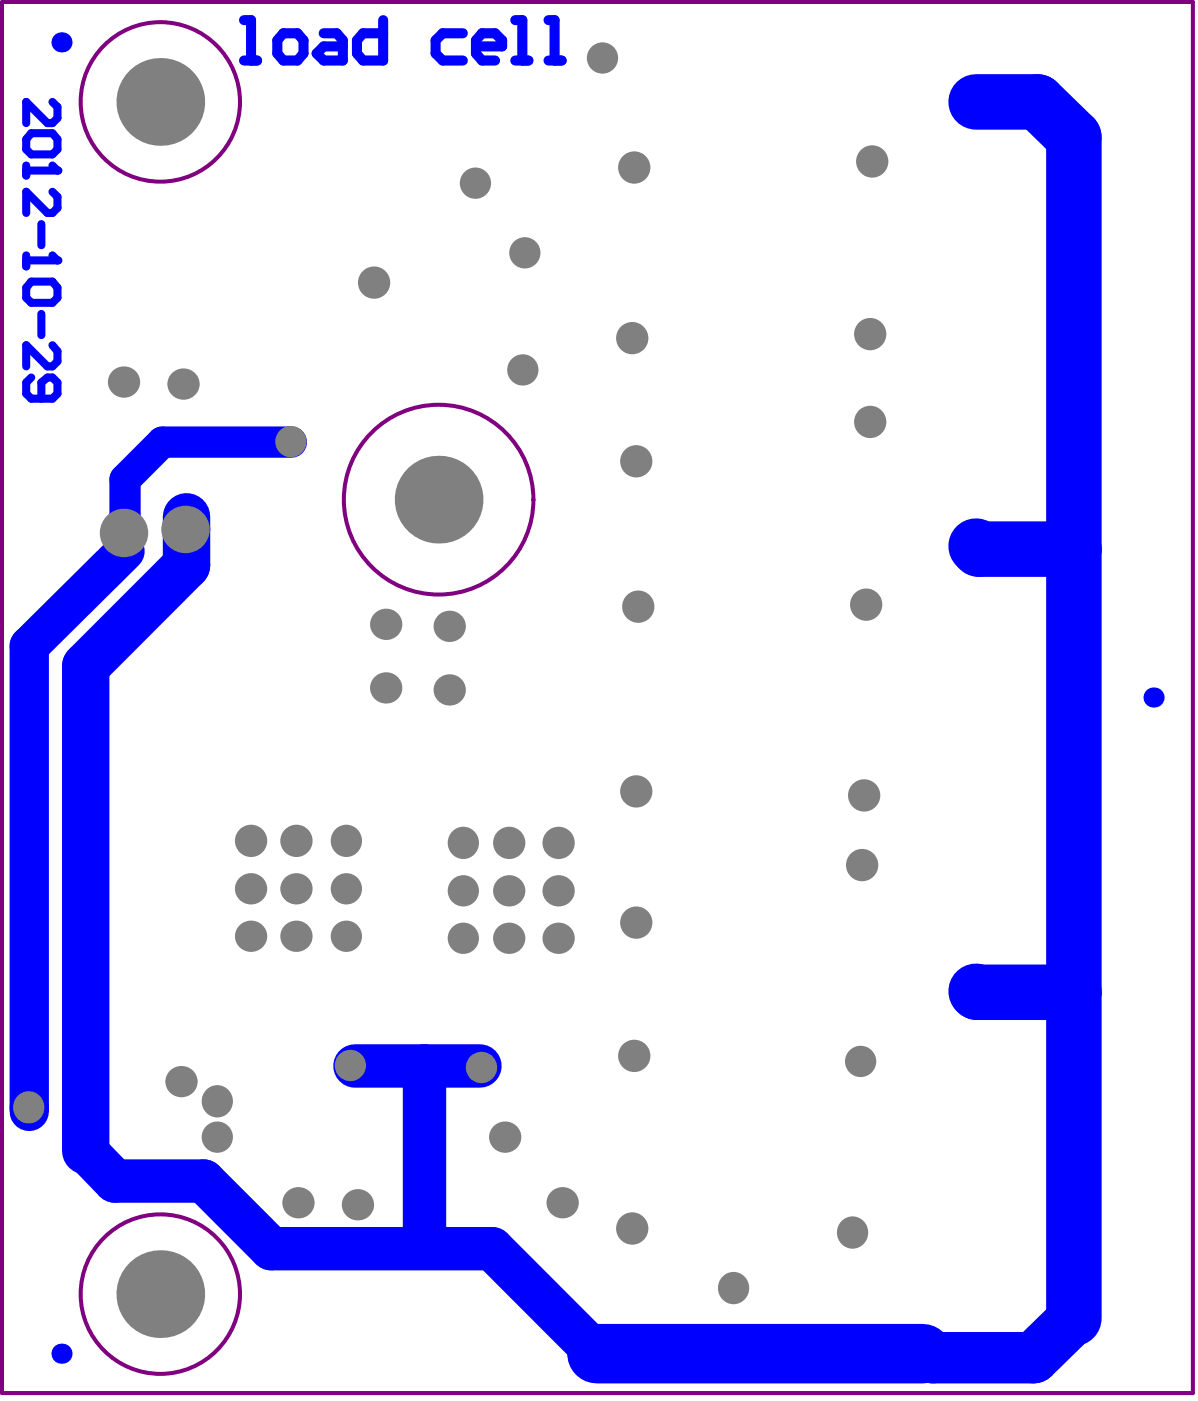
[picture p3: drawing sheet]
<svg xmlns="http://www.w3.org/2000/svg" width="50mm" height="59mm" viewBox="0 0 50 59" stroke-linecap="round" stroke-linejoin="round" font-family="sans-serif">
<path d="M.1 .1h49.8v58.1h-49.8z" fill="none" stroke="#808080" stroke-width=".04"/>
<g fill="none" stroke="#800080" stroke-width=".17">
<path d="M.1 .1h49.8v58.1h-49.8z"/>
<circle cx="6.7" cy="4.3" r="3.3"/>
<circle cx="18.3" cy="20.9" r="4"/>
<circle cx="6.7" cy="54.1" r="3.3"/>
</g>
<path d="M40.8 4.3h2.6l1.5 1.4v49.4M40.8 22.8l.1 .2h4M40.8 41.4l4.1 .1" fill="none" stroke="#00f" stroke-width="2.3"/>
<path d="M3.6 48.1l1.2 1.3h3.7l2.8 2.8h9.3l4.4 4.4M14.8 44.6h5.3M17.8 44.6v7.5" fill="none" stroke="#00f" stroke-width="1.8"/>
<path d="M7.8 21.6v2l-4.2 4.2v20.3" fill="none" stroke="#00f" stroke-width="2"/>
<path d="M12.2 18.5h-5.4l-1.6 1.5v3" fill="none" stroke="#00f" stroke-width="1.3"/>
<path d="M44.9 55.1l-1.7 1.7h-4.2l-.2-.2h-.2" fill="none" stroke="#00f" stroke-width="2.2"/>
<path d="M5.2 23l-4 4v19.5" fill="none" stroke="#00f" stroke-width="1.6"/>
<path d="M25 56.6h13.6" fill="none" stroke="#00f" stroke-width="2.5"/>
<path d="M1.1 6.9v.4M1.1 7.1h1.3M1.3 5.6h.9l.2 .2v.4l-.2 .3h-.9l-.2-.3v-.4zM2.2 4.3l.2 .2v.4l-.2 .2h-.2l-.9-.8v.8" fill="none" stroke="#00f" stroke-width=".34"/>
<circle cx="2.4" cy="7.1" r=".17" fill="#00f"/>
<path d="M1.1 10.7v.4M1.1 10.9h1.3M1.7 9.4v.9M2.2 6.9l.2 .2M2.2 8l.2 .2v.5l-.2 .2h-.2l-.9-.9v.9" fill="none" stroke="#00f" stroke-width=".34"/>
<circle cx="2.4" cy="10.9" r=".17" fill="#00f"/>
<path d="M1.3 11.8h.9l.2 .2v.4l-.2 .3h-.9l-.2-.3v-.4zM1.3 15.8l-.2 .2v.5l.2 .2h.9l.2-.2v-.5l-.2-.2h-.2l-.3 .2v.7M1.7 13.1v.9M2.2 10.7l.2 .2M2.2 14.4l.2 .3v.4l-.2 .2h-.2l-.9-.9v.9" fill="none" stroke="#00f" stroke-width=".34"/>
<path d="M10.2 2.5h.6M10.2 .8h.3v1.7M11.8 1.4h.6l.3 .3v.5l-.3 .3h-.6l-.2-.3v-.5zM13.5 1.4h.6l.2 .3v.8h-.8l-.3-.3 .3-.3h.8M16 .8v1.7h-.8l-.3-.3v-.5l.3-.3h.8M19.4 1.4h-.9l-.3 .3v.5l.3 .3h.9M19.9 1.9h1.1v-.2l-.3-.3h-.5l-.3 .3v.5l.3 .3h.5M21.5 2.5h.6M21.5 .8h.3v1.7M22.9 2.5h.6M22.9 .8h.3v1.7" fill="none" stroke="#00f" stroke-width=".42"/>
<g fill="#808080">
<circle cx="14.5" cy="35.2" r=".66"/>
<circle cx="10.5" cy="35.1" r=".67"/>
<circle cx="10.5" cy="39.1" r=".67"/>
<circle cx="14.5" cy="39.1" r=".65"/>
<circle cx="14.5" cy="37.2" r=".65"/>
<circle cx="12.4" cy="35.1" r=".67"/>
<circle cx="12.4" cy="37.1" r=".67"/>
<circle cx="10.5" cy="37.1" r=".67"/>
<circle cx="12.4" cy="39.1" r=".67"/>
<circle cx="26.6" cy="19.3" r=".67"/>
<circle cx="26.5" cy="44.1" r=".67"/>
<circle cx="26.5" cy="7" r=".67"/>
<circle cx="26.4" cy="14.1" r=".67"/>
<circle cx="18.8" cy="28.8" r=".67"/>
<circle cx="21.9" cy="10.6" r=".65"/>
<circle cx="21.1" cy="47.5" r=".67"/>
<circle cx="26.6" cy="38.6" r=".67"/>
<circle cx="26.4" cy="51.4" r=".67"/>
<circle cx="21.9" cy="15.5" r=".65"/>
<circle cx="5.2" cy="16" r=".67"/>
<circle cx="7.7" cy="16" r=".67"/>
<circle cx="26.7" cy="25.4" r=".67"/>
<circle cx="26.6" cy="33.1" r=".67"/>
<circle cx="30.7" cy="53.8" r=".66"/>
<circle cx="15" cy="50.4" r=".67"/>
<circle cx="12.5" cy="50.3" r=".67"/>
<circle cx="21.3" cy="39.2" r=".67"/>
<circle cx="19.4" cy="37.2" r=".65"/>
<circle cx="21.3" cy="37.2" r=".67"/>
<circle cx="21.3" cy="35.2" r=".67"/>
<circle cx="23.4" cy="37.2" r=".67"/>
<circle cx="23.4" cy="39.2" r=".67"/>
<circle cx="19.4" cy="39.2" r=".65"/>
<circle cx="19.4" cy="35.2" r=".66"/>
<circle cx="23.4" cy="35.2" r=".67"/>
<circle cx="18.8" cy="26.2" r=".67"/>
<circle cx="16.2" cy="28.7" r=".67"/>
<circle cx="16.2" cy="26.1" r=".67"/>
<circle cx="23.5" cy="50.3" r=".67"/>
<circle cx="35.6" cy="51.5" r=".66"/>
<circle cx="36" cy="44.4" r=".65"/>
<circle cx="36.1" cy="36.2" r=".67"/>
<circle cx="36.1" cy="33.2" r=".67"/>
<circle cx="36.2" cy="25.3" r=".67"/>
<circle cx="36.4" cy="17.6" r=".67"/>
<circle cx="36.4" cy="14" r=".67"/>
<circle cx="36.5" cy="6.8" r=".67"/>
<circle cx="25.2" cy="2.4" r=".65"/>
<circle cx="19.9" cy="7.7" r=".65"/>
<circle cx="15.6" cy="11.8" r=".67"/>
<circle cx="7.8" cy="22.1" r="1"/>
<circle cx="12.2" cy="18.5" r=".65"/>
<circle cx="7.6" cy="45.2" r=".67"/>
<circle cx="9.1" cy="46" r=".66"/>
<circle cx="1.2" cy="46.3" r=".66"/>
<circle cx="9.1" cy="47.5" r=".65"/>
<circle cx="20.1" cy="44.6" r=".65"/>
<circle cx="14.7" cy="44.5" r=".65"/>
<circle cx="5.2" cy="22.3" r="1.01"/>
<circle cx="18.3" cy="20.9" r="1.83"/>
<circle cx="6.7" cy="4.3" r="1.83"/>
<circle cx="6.7" cy="54.1" r="1.83"/>
</g>
<g fill="#00f">
<circle cx="48.2" cy="29.2" r=".42"/>
<circle cx="2.6" cy="56.6" r=".42"/>
<circle cx="2.6" cy="1.8" r=".42"/>
</g>
</svg>
